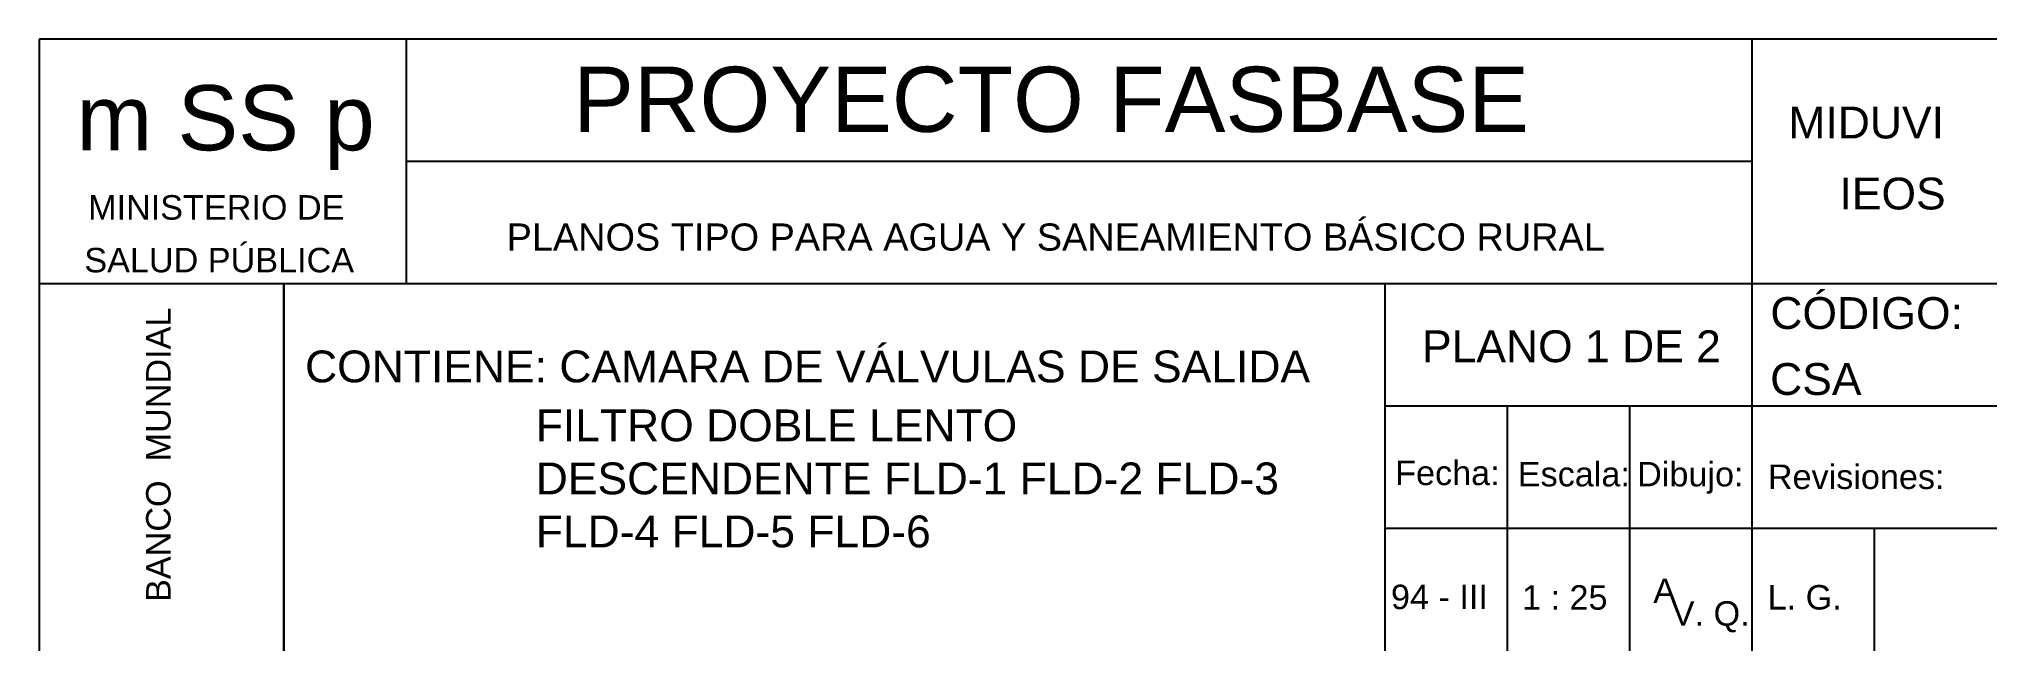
# Model space of a CAD drawing. Header units: metres. Extents: x 1959 to 4131, y 3282 to 4313.
# Drawn here: x 2648.36 to 2656.36, y 4283.15 to 4285.65 of the extents above; entities that cross this region are included whole.
import ezdxf
from ezdxf.enums import TextEntityAlignment as Align

# ---------------------------------------------------------------- set-up
doc = ezdxf.new("R2010")
doc.units = ezdxf.units.M
doc.layers.add('Dibujo', color=7, linetype='Continuous')
doc.styles.add('Annotative', font='arial.ttf')
doc.styles.get("Standard").update_dxf_attribs({"font": 'arial.ttf'})

msp = doc.modelspace()

# ---------------------------------------------------------------- linework, layer by layer
at = {"layer": 'Dibujo', "color": 0, "linetype": 'ByBlock'}
for p, q in [((2648.3564, 4285.6496), (2648.3564, 4283.1496)), ((2656.3564, 4285.6496), (2648.3564, 4285.6496)), ((2649.8564, 4285.6496), (2649.8564, 4284.6496)), ((2655.3564, 4283.1496), (2655.3564, 4285.6496)), ((2655.3564, 4285.1496), (2649.8564, 4285.1496)), ((2656.3564, 4284.6496), (2648.3564, 4284.6496)), ((2649.3564, 4284.6496), (2649.3564, 4283.1496)), ((2649.3564, 4283.1496), (2649.3564, 4284.6496)), ((2653.8564, 4283.1496), (2653.8564, 4284.6496)), ((2656.3564, 4284.1496), (2653.8564, 4284.1496)), ((2654.3564, 4283.1496), (2654.3564, 4284.1496)), ((2654.8564, 4283.1496), (2654.8564, 4284.1496)), ((2656.3564, 4283.6496), (2653.8564, 4283.6496)), ((2655.8564, 4283.1496), (2655.8564, 4283.6496))]:
    msp.add_line(p, q, dxfattribs=at)

# ---------------------------------------------------------------- texts
for s, height, p in [('PROYECTO FASBASE', 0.266243, (2650.5386, 4285.2706)), ('m SS p', 0.26624, (2648.5086, 4285.1952)), ('PLANOS TIPO PARA AGUA Y SANEAMIENTO BÁSICO RURAL', 0.110758, (2650.2667, 4284.7855))]:
    msp.add_text(s, height=height, dxfattribs=at).set_placement(p)
at = {"layer": 'Dibujo', "color": 0, "linetype": 'ByBlock', "style": 'Annotative'}
for s, p in [('MIDUVI', (2655.5048, 4285.2439)), ('IEOS', (2655.7133, 4284.9536)), ('CÓDIGO:', (2655.4308, 4284.4652)), ('CONTIENE: CAMARA DE VÁLVULAS DE SALIDA', (2649.443, 4284.2469)), ('PLANO 1 DE 2', (2654.0073, 4284.3294)), ('CSA', (2655.43, 4284.1956))]:
    msp.add_text(s, height=0.13, dxfattribs=at).set_placement(p)
at = {"layer": 'Dibujo', "color": 0, "linetype": 'ByBlock'}
for s, p in [('MINISTERIO DE', (2649.0801, 4284.912)), ('SALUD PÚBLICA', (2649.0921, 4284.6966)), ('Fecha:', (2654.1111, 4283.8269)), ('Escala:', (2654.6278, 4283.8218)), ('Dibujo:', (2655.1038, 4283.8218)), ('Revisiones:', (2655.7816, 4283.8112)), ('A', (2654.9989, 4283.3451)), ('94 - III', (2654.0785, 4283.3201)), ('1 : 25', (2654.5906, 4283.3178)), ('L. G. ', (2655.5905, 4283.3185)), ('V. Q.', (2655.187, 4283.2523))]:
    msp.add_text(s, height=0.1, dxfattribs=at).set_placement(p, align=Align.CENTER)
msp.add_text('BANCO  MUNDIAL', height=0.1, rotation=90, dxfattribs=at).set_placement((2648.8934, 4283.9509), align=Align.CENTER)
at = {"layer": 'Dibujo', "color": 0, "linetype": 'ByBlock', "insert": (2650.3856, 4284.1361), "char_height": 0.13, "width": 3.145641, "attachment_point": 1}
msp.add_mtext('FILTRO DOBLE LENTO DESCENDENTE FLD-1 FLD-2 FLD-3 FLD-4 FLD-5 FLD-6', dxfattribs=at)

doc.saveas('drawing.dxf')
